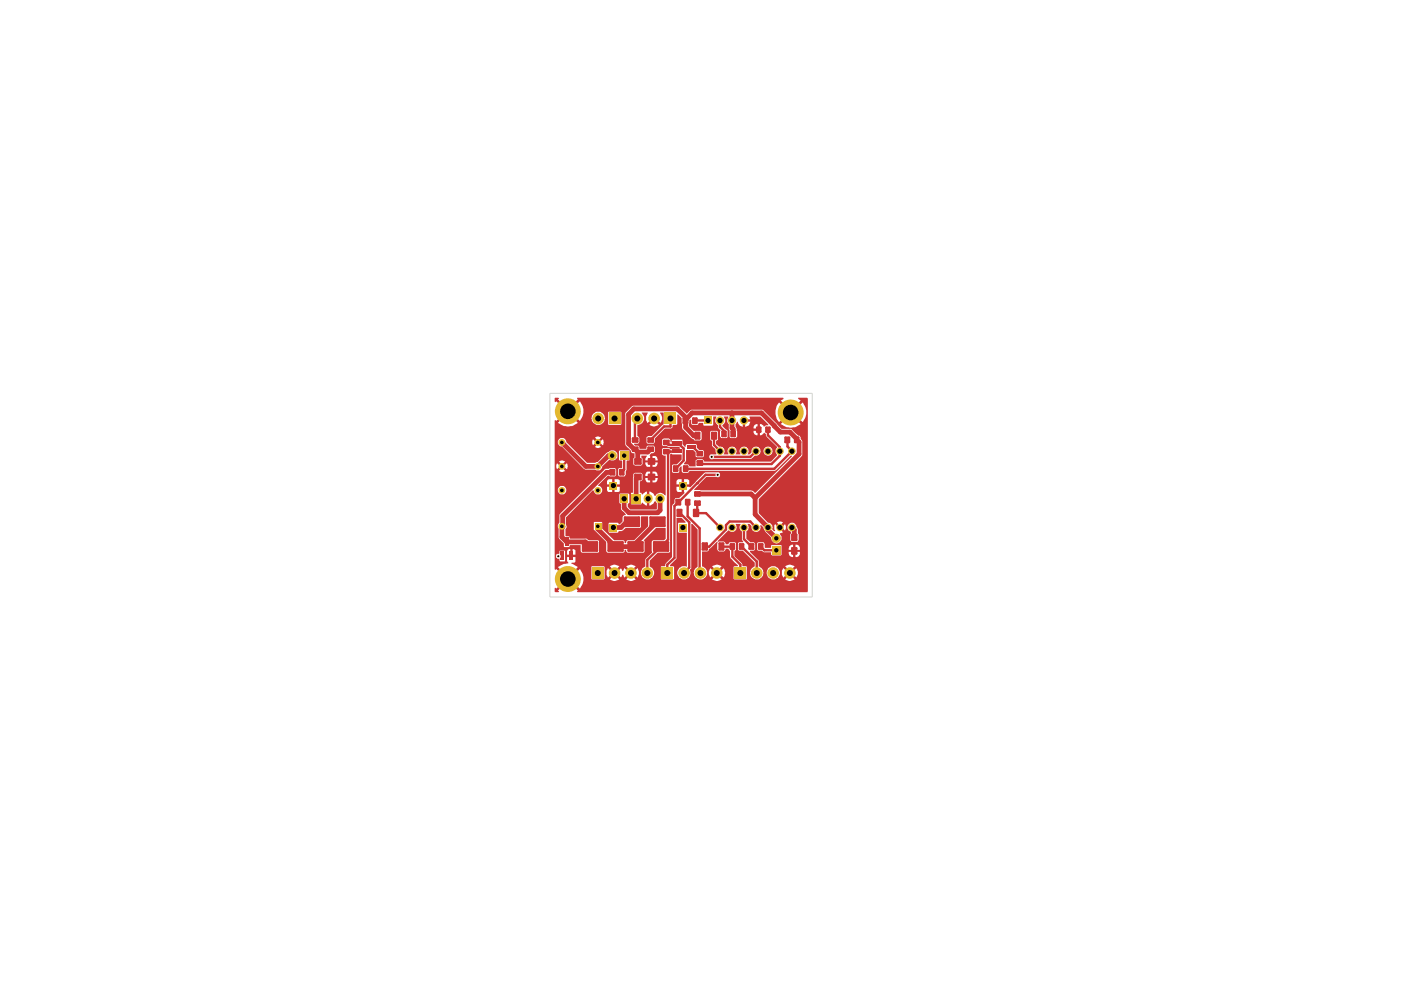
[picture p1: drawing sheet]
<svg xmlns="http://www.w3.org/2000/svg" width="297mm" height="210mm" viewBox="0 0 297 210" stroke-linecap="round" stroke-linejoin="round" font-family="sans-serif">
<path d="M116.6 83.4h55.6v43.2h-55.6z" fill="none" stroke="#d0d2cd" stroke-width=".21"/>
<g fill="#c83434">
<path d="M117.6 124.7l.2-.1 .1 .2 1.2-1.1 .3 .3v.1l-1.1 1.1 .2 .2-.1 .2-.8-.1z"/>
<path d="M117.6 89.2l.2-.1 .1 .1 1.2-1.1 .3 .2v.3l-1.1 1.1 .3 .1a3.1 3.1 0 0 0 3.9-.1l-1.1-1.2 .3-.4 1.2 1.1 .4-.5h2.1l.1 .2a1.41 1.41 0 0 0 1 1.2h.7l.3-.2h1.4l.1 .2 2.7-.1v-2.6l-2.7-.1-.1 2.6h-1.4l.1-.1a1.38 1.38 0 0 0 .7-1.4 1.38 1.38 0 0 0-1.1-1.1 1.49 1.49 0 0 0-1.8 1.3l-2.1 .1a3.1 3.1 0 0 0-.4-3.6l-1.1 1.1-.4-.3 1.1-1.2-.2-.2 .1-.2h43.6l.1 .3-.6 .3 1.1 1.1v.2l-.2 .2-1.2-1.1a3.1 3.1 0 0 0 0 4.2l1.2-1.1 .2 .2v.2l-1.1 1.1a3.3 3.3 0 0 0 4.3 0l-1.1-1.3 .3-.2 1.2 1.1 .1-.1a3.2 3.2 0 0 0-.1-4.1l-1.2 1.1-.3-.2 1.1-1.3-.6-.4v-.2h1.9l.2 .2-.1 41.1h-48.8l-.1-.3 .2-.1-1.1-1.2 .4-.3 1.1 1.1 .3-.4a2.47 2.47 0 0 0 .5-1.7l4.3 .2 .2-.1v-1.3h.4v.4l.3 .5 .7-.6 .4 .1v.3l-.7 .7a1.66 1.66 0 0 0 2 0l-.7-.8 .2-.3 .9 .6 .3-.6 .4 .6 .9-.6 .2 .3-.7 .8a1.57 1.57 0 0 0 1.8 0h.2l-.7-.7v-.3l.4-.1 .7 .6a1.59 1.59 0 0 0-.1-1.9l-.7 .7-.3-.2v-.3l.7-.6-1.1-.4-.9 .4 .7 .7-.2 .4-.9-.7-.3 .6-.4-.6-.9 .7-.2-.4 .7-.7-.2-.1a1.59 1.59 0 0 0-1.8 .1l.7 .6v.3l-.4 .2-.7-.7-.3 .5v.5h-.4v-1.4h-.2h-2.5l-.1 2.6h-1.7l-.2-1-.6-1-1.1 1.1-.4-.3 1.1-1.3-1.3-.7v-.2l.7-.1 .1-1.1h-1.8v.9l.3 .2v.3h-1l-1.2 .7 1.1 1.1v.2l-.3 .3-1.2-1.1-.2 .1-.1-2.9h.3l.1 .4 .6 .1 .1 .6h1l.1-1.4h1.1v-1.2h.5v1.2h.6v-.9l-.3-.3-1.2 .1-.3 .3v.8h-.4v-.8h-1.1l-.2 .6h-.3l-.3 .5h-.3v-6.3h.7l.1 .5v1.9l1.1 1.2 .1 .8h1.1l.1-.4h2.3v1.2l.3 .4h3.4l.2-.2v-2.3l-.2-.1h-2l-.3-.4-.4-.1-3.2 .1-.3-.5-.7-.1v-1.3h6l2.6 2.6v1.9l.3 .4h3.4l.2-.2 .1-.4h.3l.2 .6h3.5l.2-.2v-2.3l-.2-.2 2.5-2.6h2.1v2.3l-.3 .4h-2.4l-.1 .1v2.5l-1.5 1.4v1.5a1.44 1.44 0 0 0-.9 1.4 1.44 1.44 0 0 0 1 1.4 1.44 1.44 0 0 0 1.7-1 1.44 1.44 0 0 0-.8-1.8v-1.2l1.6-1.7h2.4l.3-.2 .1-20.8h.2l.1 .2h2v1.1l-1 1h-.8l-.2 .1v1.5l.2 .1h1.1l.2-.1v-.9l.4-.3h.1v1l.3 .3h1.1l.2-.4h18.2l3.3-3.2h.3v.2l-7.7 7.7-.9-.5h-10.8l-1.3-.2 2.6-2.7h2.6l.2-.2a.52 .52 0 0 0-.2-.7h-3l-3 3.1-1.1-.2 .1-.4h.7v-.8l-.3-.3h-.8l-.1 .9-.4-.1v-.8h-.7l-.4 .4v.7h.8l.2 .2-.1 .3h-.9v.8l.3 .3h.8v-.7l.1-.1h.3l.2 1.1-1.1 1-.8 .1-.2 .2v.8l-.5 .5v10.9l-1.4 1.4-.1 .6h-.9v2.7h2.8v-2.7h-.8l-.1-.2 1.4-1.5v-8.6h1.1l.9 .9-.1 .1-1.5 .1v1.9v.1h1.8v7.2h-.1a1.37 1.37 0 0 0-1.7 .7 1.37 1.37 0 0 0 .5 1.8l.2 .2a1.44 1.44 0 0 0 1.6-.4 1.44 1.44 0 0 0 .2-1.7l.3-.1v-9.5h.2l1.1 1.2v7.8l-.2 .2a1.39 1.39 0 0 0-.6 1.4 1.39 1.39 0 0 0 1.1 1.2 1.49 1.49 0 0 0 1.7-1.4h.4l.3 .9 .7-.6 .4 .2-.7 .9h.1a1.59 1.59 0 0 0 1.9 0l-.7-.7v-.3l.4-.1 .7 .6a1.57 1.57 0 0 0 0-1.9l-.7 .7-.4-.2v-.3l.7-.6a1.66 1.66 0 0 0-2 0l.7 .8-.4 .3-.7-.7-.3 .7v.3l-.4-.1a1.54 1.54 0 0 0-1.1-1.3v-3.2h1.2l.3-.2v-.4h.2l1.5-1.4h.1v1.8l.3 .2h1.1l.3-.3v-.3h.6l.4 .5 .1 1.6 1.6 1.5-.1 .2h-.9v2.7h2.8v-2.7h-.8l-.2-.6-1.6-1.6v-1.1l.3-.3v-1.4l-1.3-.1-.3 .4h-.6v-.3l-.4-.3h-1.3l2.3-2.4 .1 .1a.99 .99 0 0 0 1.6-.3l.1-.4-.2-.7h1l-.2 .9 .5 .7v1.8l.3 .2v.3l-1.1 .1v1.4l.2 .3h.9l2.4 2.5-.1 .8a1.45 1.45 0 0 0-.8 1.5 1.45 1.45 0 0 0 1 1.3 1.49 1.49 0 0 0 1.8-1.4h.7v.2a1.75 1.75 0 0 0 1 1.2 1.39 1.39 0 0 0 1.8-1.4h.4v.4l.2 .5 .8-.6 .3 .1v.3l-.6 .7 .3 .1a1.58 1.58 0 0 0 1.7-.1l-.8-.9 .4-.2 .7 .6 .4-.6v-.6l-.4-.7-.7 .7-.4-.3 .8-.8-.2-.1a1.59 1.59 0 0 0-1.8 .1l.6 .6v.3l-.3 .2-.8-.7-.2 .5v.5h-.4v-.3a1.39 1.39 0 0 0-1.2-1.1 1.39 1.39 0 0 0-1.5 .7l-.1 .7h-.7a1.61 1.61 0 0 0-1-1.4l-.1-1.4-1.8-1.7v-.2h.9l.2-.5h.4l.1 .4 .9 .1 .5 .3h1.5v.5l.2 .2h1.8l.2-.1v-.7h1.5v.3a.79 .79 0 0 0 .9 .8v-1.1h.6v1.1l.6-.2 .3-.4v-.5h-3.9v-.4h2.4v-1.1h.6v1.1h.9v-.5l-.3-.4-.3-.2h-1.1a.88 .88 0 0 0-.7 1.1h-1.5v-1h-2.1l-.1 .6h-1.3l-.1-.9-.2-.3-1.3 .1-.1 1.2h-.4v-1l-.2-.2-.9-.1-.8-.8v-1.6a.98 .98 0 0 0 .3-1.5h.4l.4 .4a.99 .99 0 0 0 .7 1.2 .99 .99 0 0 0 1.2-.5v-.9h.2l.5 .5 .3 .9 1.3 1.3v.1a1.15 1.15 0 0 0 1 1.1 1.15 1.15 0 0 0 1.2-.7v-.8l-.3-.6 .6-.2-.4-.6 .3-.3 .6 .5 .1-.7h.4l.2 .7 .5 .3-.1 .5v1.3l.1 .2 1.4 .1 .2-.3v-1.3l-.1-.3v-.8l-.3-.4a.97 .97 0 0 0-1.5-.8l-.3 .3-.1 .5h-.4l-.1-.7-.5 .5h-.1l-.3-.4 .4-.5-.8-.1-.5 .1 .5 .6-.3 .3h-.1l-.5-.5-.1 .2 .1 1.3-.6-.3v-.3a.96 .96 0 0 0-.9-1.2l-1.9-2v-3l9.2-9.3v-3l-.3-.4-.2-.6-.4-.1-1.3-1.4-2.2-.1-4-4h-15.1l-1.1 .8-1.7-1.7h-9.6l-1.6 1.5-.1 .3v6.3l.1 .3 .9 .8v.2l-2.2 .1-.1 .2v1.8l.1 .1 .6 .1v1.4l-.6 .1-.2 .3v1.3l.2 .2h1.1l.3-.3v-.8l.1-.2v-2l.6-.1 .1-2.2h.2l.2 .5 .6 .2v.9l-.2 .2v1.3l.3 .2h1.4l.2-.3v-.4h.6v.4l.4 .6h.6v-1h.5v1h.6l.5-.4v-.6h-3.2v-.8l-.2-.2v-.4h1.2l-.4 .7v.3h1v-.9h.5v.9h1.1v-.2l-.1-.5-.4-.2-1.1-.1 .3-.5h.4l.4-.3v-1.1l-.3-.2h-1.3l-.1 .1-.2 .6h-1.4v-.5l-.3-.2h-.7l-.1-.2v-.2h.8l.3-.4v-.8l-.5-.4v-2.3a1.47 1.47 0 0 0 1.3-1 1.47 1.47 0 0 0-.3-1.6v-.1h1.2l-.3 .7a1.71 1.71 0 0 0 .3 1.5l.7-.7 .3 .2v.2l-.6 .7a1.66 1.66 0 0 0 2 0l-.8-.9 .5-.2 .6 .7a1.46 1.46 0 0 0 0-2.1v-.1h.7v2.4l-2.5 2.6h-.8l-.3 .2v1.1l.2 .3h1.3l.3-.4v-.7l2.1-2.2h1.3l.3-.2 .1-.5h.7l.2-.2v-2h.2l.7 .7 .2 2.4 1.9 2h.5l.1 .4h1.3l.3-.3v-1.4l-.3-.3h-1.3l-1.2-1.1 .1-1.1 .2-.2 .3 .1v.7l.2 .3h1.1l.3-.4h.9l.1 .6h1.8l.2-.2v-1.8h.7v.2a1.08 1.08 0 0 0 .3 1.7v.5l.5 .5v1.3l.2 .4h1.1l.3-.3v-1.2l-1.1-1.1v-.2a1.12 1.12 0 0 0 .2-1.7l1-.1-.1 .3a1.02 1.02 0 0 0 .2 1.3l.2 2.7 .2 .3h1.1l.3-.3-.1-1.2h3.6a.76 .76 0 0 0 .8 .9v-.9h-4.4l-.1-.6h4.5v-.9a.76 .76 0 0 0-.8 .9h-3.7l-.1-.2v-.7l.4-.5a1.38 1.38 0 0 0 1.1 1.1l.1-.8h.4v.8l.8-.4 .3-.7h-.8l-.1-.4 .9-.1-.2-.6h2.3l1.7 1.7v.2h-.5l-.3 .2h-.2l-.4-.4-.4-.1v2.4h.3l.7-.5 .3 .2v.5l2.4 2.2-.4 .7v.4l.4 .7-1.3 1.4h-14.1l-.5-.5h-1.1l-.3 .2v1.3h-1.3l-.3-.4-.9-.1 .5-.7v-2.3h1.5l.5 .5v.9l.2 .1h2.7l.3 .4h8.6l.7-.7a1.02 1.02 0 0 0 1.3-.9h.6v.1a.94 .94 0 0 0 1.4 .6 .94 .94 0 0 0 0-1.5 .94 .94 0 0 0-1.4 .5v.3h-.6a.99 .99 0 0 0-1.1-1 .99 .99 0 0 0-.9 1.2l-.4 .5h-.4a1.03 1.03 0 0 0-.1-1.5 1.03 1.03 0 0 0-1.4 0 1.03 1.03 0 0 0 0 1.5l-1-.1a.97 .97 0 0 0-.1-1.4 .97 .97 0 0 0-1.3 0 .97 .97 0 0 0-.2 1.3v.2h-1a1.01 1.01 0 0 0 .1-1.2 1.01 1.01 0 0 0-1.1-.5l-.6-.6v-.5l.4-.4v-1.7l-.2-.1h-1.2l-.3 .3v1.3l.1 .3 .4 .2v1.1l.1 .1a1.4 1.4 0 0 1 .6 1.1l.2 .6h-1.2l-.2 .1-.1 .4h-1.2v-1.3l-.2-.2h-.7l-.6-.5v-.6l-.1-.2h-2l-.2 .3v.3h-.2l-.5-.5-.1-1h-2.1l-.1 .6h-.2l-.1-.6-.3-.2h-1.1l-.2 .1v1.4l.9 .1 .2 .1h2.4l.2 .3-.1 .2h-1.7h-.3l-.2-.2h-1.3l-.2 .2v1.2l.3 .2h.4v8.4h-.1a1.25 1.25 0 0 0-2.1 .2l-.5-.6-.6-.4h-.1l-.1 1-.4-.1v-.9l-.4 .1-.5 .5h-.2l-.1-.3h-.4v-2.5l.5-.1 .1-.6h.6l.3 .9 .7 .1v-1h.5v1l.8-.1 .3-.3v-.6h-3.2v-.4h1.6v-.9h.5v.9h1.1l-.1-.7-.4-.2h-1.7l-.4 .6v.3h-.6v-.3l-.3-.4h-1.3l-.3 .3-.1 4-.4 .1v2.2l2.2 .1 .1-.3h.2l.5 .5 .4 .1v-.9h.4l.1 .9h.1l.6-.4 .5-.5 .4 .4-.1 1.3h-5.6l-.5-.6v-.6l.3-.2v-1.8l-.1-.2h-1.9l-.1 .2v1.8l.4 .2v1.2l1 1.2-.6 .3-.1 1.1-.6 .6h-.3v-.3l-.1-.1h-1.9l-.1 2 .1 .1h1.9l.1-.3h.7l.4-.2 .4-.5h3.1l.2-.2v-2.1l1.5-.1v2.1l-2.9 3h-1.5l-.2 .5h-.4v-.4l-.2-.1h-2l-2.5-2.5-.1-1.4h-1.6l-.1 1.6h-6a.78 .78 0 0 0 .1-1.1v-1.6l5.6-5.6 .3 .1 .4 .6 .8 .1a.95 .95 0 0 0 .6-.9h1l.2 .4h.9l.1-.8h.3l.1 .8 1-.1 .1-1-.8-.1v-.4h.8v-.8l-.3-.3h-.8l-.1 .9-.4-.1v-.8l-.9 .1-.2 .3v.7h.8l.1 .4-.9 .1v.7h-1l-.2-.5-.4-.4h-.3v-.1l2.1-2.1 .4 .2h1.1l.2-.2v-1.2l-.2-.4h-1.1l-.2 .2-.9 .1-9.6 9.6v1.7l-.3 .8h-.7v-7.6h.7l.4 .7 .8 .1a.95 .95 0 0 0 .6-.9 .95 .95 0 0 0-.6-.9l-.8 .1-.4 .6v.3h-.7v-5.1h.3l.2 .6 .5-.5h.3l.1 .3-.5 .5 .5 .3 .8-.3-.5-.5 .2-.3 .6 .5 .3-.6-.3-.7-.5 .5-.3-.1 .5-.7-.5-.3-.8 .3 .5 .5-.2 .3-.7-.5-.2 .7h-.3v-5.1h.7v.2a.79 .79 0 0 0 .8 .7l4.9 4.9h2.2l.3 .1h.6l.4-.3 .2-.5 1.5-1.4h.2a1.1 1.1 0 0 0 1.5-.6l-.1-.9-.6-.5h-.7l-.8 .4-2 2.1-.5 .1h-1.7l-4.4-4.3h5.5l.1 .6 .5-.5h.3l.2 .3-.5 .5 .7 .3 .5-.3-.5-.6 .4-.2 .5 .5 .2-.6-.1-.5-.1-.2-.7 .5-.2-.3 .5-.5-.7-.3-.5 .3 .5 .6-.5 .2-.5-.5-.1 .7h-5.5l-.5-.8-.7-.1-.5 .3-.1 .6h-.7z"/>
<path d="M117.6 84.4h.9l-.2 .3 1.1 1.1v.1l-.3 .3-1.2-1.1-.2 .2z"/>
</g>
<path d="M119.1 93.8l5.1 5.1h2.5l2.3-2.3M119.3 111.6h-.2v2.3l1 1h4l1 1M119.3 111.6l.1 .1M129.9 100.2h-1.3l-9.3 9.2v2.2M132.3 105.7v2l1 1h6.1l.6-.5v-2.5M133.9 110.6h-1l-1.2 1.2h-1.7M139.4 110.6l-4.7 4.6v.7h-4.2l-3.8-3.7v-.6" fill="none" stroke="#c83434" stroke-width="1"/>
<path d="M141.6 95.8h.5M119.2 117.9h-.8M141.6 114.4l-4.4 4.3v2.8M143 107.3v11l-1.5 1.4v1.8M147.6 108.8h.2M149.6 100.7l-5.8 5.8" fill="none" stroke="#c83434" stroke-width=".51"/>
<circle cx="147.8" cy="102.4" r=".25" fill="#c83434"/>
<g fill="none" stroke="#c83434" stroke-width=".51">
<path d="M132.3 96.6v3l-.5 .6M135.1 88.7l-.5 .5v4.1M141.2 95.8h.4v18.6M141.2 93.8l.5 .5h2.4l.8 .8v2.5l-1.6 1.8M142.1 95.8h1.5M142.2 88.7v1.7h-1.4l-2.9 2.9M143.6 93.8v.5M146.6 94.8h.4l1.3 1.4M150.1 89.2h-2.8M151.4 92.4v1.9l1.3 1.4M152.7 89.2v1.3l.8 .9v.6M160.3 95.7l-1.2 1.2h-8.2"/>
<path d="M162.8 91.1v1.2l2.6 2.5v1.8l-1.8 1.8h-15.1l-.2-.2 .2-.2M167 93.3v1.4l.9 1-3.7 3.7h-18.8M143.8 106.5l-.8 .8M144.1 108.8l2 1.9v9.6l-1.1 1.2M145.8 106.5v3l2.5 2.5v9.3l.2 .2M147.8 106.7v2.1h1.9l3 3M149.6 100.7h2.5M153 115.9h2.3v2.1l1.7 1.7v1.8M157.2 115.9l3.2 3.1v2.5M157.7 111.8v2.5l1.6 1.6M160.3 111.8l-1.2-1.2h-4.4l-.8 .7v1l-3.5 3.6h-1M161.3 115.9l.8 .8h2.5"/>
</g>
<path d="M129 96.6h.8M135.2 95.8v2.1M137.9 95.2l-.6 .6h-2.1M145.6 88.7l-2-2h-9.2l-1.1 1.2v6.2l1.9 1.7M145.6 88.7l-.2 .3v1.6l1.7 1.8h.8M145.6 88.7l1.1-1.2h14.8l3.9 4.1h2.1l1.4 1.4v.3l.5 .4v2.6l-9.3 9.3M155.2 87.5v3.3l.2 .2v1M135.2 101.2l-.3 .3v4.2M147.8 104.7h11.5l.8 .9M160.1 105.6v3.5l2.7 2.7v.6l1.8 1.7M167.9 111.8l.5 .6v1.6" fill="none" stroke="#c83434" stroke-width="1"/>
<path d="M129.5 99.7h.7v.9h-.7z" fill="#c83434"/>
<path d="M129.5 99.7h.7v.9h-.7z" fill="none" stroke="#c83434" stroke-width=".51"/>
<path d="M131.5 99.7h.7v.9h-.7z" fill="#c83434"/>
<path d="M131.5 99.7h.7v.9h-.7z" fill="none" stroke="#c83434" stroke-width=".51"/>
<path d="M132.5 109.7h3v1.8h-3z" fill="#c83434"/>
<path d="M132.5 109.7h3v1.8h-3z" fill="none" stroke="#c83434" stroke-width=".51"/>
<path d="M133.3 115h2.9v1.8h-2.9z" fill="#c83434"/>
<path d="M133.3 115h2.9v1.8h-2.9z" fill="none" stroke="#c83434" stroke-width=".51"/>
<path d="M155.1 91.5h.7v1h-.7z" fill="#c83434"/>
<path d="M155.1 91.5h.7v1h-.7z" fill="none" stroke="#c83434" stroke-width=".51"/>
<path d="M153.2 91.5h.6v1h-.6z" fill="#c83434"/>
<path d="M153.2 91.5h.6v1h-.6z" fill="none" stroke="#c83434" stroke-width=".51"/>
<path d="M160.5 90.7h.7v.8h-.7z" fill="#c83434"/>
<path d="M160.5 90.7h.7v.8h-.7z" fill="none" stroke="#c83434" stroke-width=".51"/>
<path d="M162.5 90.7h.7v.8h-.7z" fill="#c83434"/>
<path d="M162.5 90.7h.7v.8h-.7z" fill="none" stroke="#c83434" stroke-width=".51"/>
<path d="M168.6 92.8h.6v.9h-.6z" fill="#c83434"/>
<path d="M168.6 92.8h.6v.9h-.6z" fill="none" stroke="#c83434" stroke-width=".51"/>
<path d="M166.5 92.8h.8v.9h-.8z" fill="#c83434"/>
<path d="M166.5 92.8h.8v.9h-.8z" fill="none" stroke="#c83434" stroke-width=".51"/>
<path d="M152.6 115.2h.7v1.3h-.7z" fill="#c83434"/>
<path d="M152.6 115.2h.7v1.3h-.7z" fill="none" stroke="#c83434" stroke-width=".51"/>
<path d="M149 115.2h.9v1.3h-.9z" fill="#c83434"/>
<path d="M149 115.2h.9v1.3h-.9z" fill="none" stroke="#c83434" stroke-width=".51"/>
<path d="M154.9 115.4h.7v.9h-.7z" fill="#c83434"/>
<path d="M154.9 115.4h.7v.9h-.7z" fill="none" stroke="#c83434" stroke-width=".51"/>
<path d="M156.9 115.4h.7v.9h-.7z" fill="#c83434"/>
<path d="M156.9 115.4h.7v.9h-.7z" fill="none" stroke="#c83434" stroke-width=".51"/>
<path d="M158.9 115.4h.8v.9h-.8z" fill="#c83434"/>
<path d="M158.9 115.4h.8v.9h-.8z" fill="none" stroke="#c83434" stroke-width=".51"/>
<path d="M161 115.4h.6v.9h-.6z" fill="#c83434"/>
<path d="M161 115.4h.6v.9h-.6z" fill="none" stroke="#c83434" stroke-width=".51"/>
<path d="M168 113.4h.8v1.1h-.8z" fill="#c83434"/>
<path d="M168 113.4h.8v1.1h-.8z" fill="none" stroke="#c83434" stroke-width=".51"/>
<path d="M168 116.2h.8v1.1h-.8z" fill="#c83434"/>
<path d="M168 116.2h.8v1.1h-.8z" fill="none" stroke="#c83434" stroke-width=".51"/>
<path d="M134.7 97.4h1.1v.9h-1.1z" fill="#c83434"/>
<path d="M134.7 97.4h1.1v.9h-1.1z" fill="none" stroke="#c83434" stroke-width=".51"/>
<path d="M134.7 100.7h1.1v.9h-1.1z" fill="#c83434"/>
<path d="M134.7 100.7h1.1v.9h-1.1z" fill="none" stroke="#c83434" stroke-width=".51"/>
<path d="M137.6 100.7h1.1v.9h-1.1z" fill="#c83434"/>
<path d="M137.6 100.7h1.1v.9h-1.1z" fill="none" stroke="#c83434" stroke-width=".51"/>
<path d="M134.2 94.9h.9v.7h-.9z" fill="#c83434"/>
<path d="M134.2 94.9h.9v.7h-.9z" fill="none" stroke="#c83434" stroke-width=".51"/>
<path d="M134.2 93h.9v.6h-.9z" fill="#c83434"/>
<path d="M134.2 93h.9v.6h-.9z" fill="none" stroke="#c83434" stroke-width=".51"/>
<path d="M137.5 94.9h.9v.7h-.9z" fill="#c83434"/>
<path d="M137.5 94.9h.9v.7h-.9z" fill="none" stroke="#c83434" stroke-width=".51"/>
<path d="M137.5 93h.9v.6h-.9z" fill="#c83434"/>
<path d="M137.5 93h.9v.6h-.9z" fill="none" stroke="#c83434" stroke-width=".51"/>
<path d="M143.7 108.1h.7v1.3h-.7z" fill="#c83434"/>
<path d="M143.7 108.1h.7v1.3h-.7z" fill="none" stroke="#c83434" stroke-width=".51"/>
<path d="M147.2 108.1h.8v1.3h-.8z" fill="#c83434"/>
<path d="M147.2 108.1h.8v1.3h-.8z" fill="none" stroke="#c83434" stroke-width=".51"/>
<path d="M145.5 106h.6v.9h-.6z" fill="#c83434"/>
<path d="M145.5 106h.6v.9h-.6z" fill="none" stroke="#c83434" stroke-width=".51"/>
<path d="M143.4 106h.8v.9h-.8z" fill="#c83434"/>
<path d="M143.4 106h.8v.9h-.8z" fill="none" stroke="#c83434" stroke-width=".51"/>
<path d="M137.9 109.7h3v1.8h-3z" fill="#c83434"/>
<path d="M137.9 109.7h3v1.8h-3z" fill="none" stroke="#c83434" stroke-width=".51"/>
<path d="M138.7 115h2.9v1.8h-2.9z" fill="#c83434"/>
<path d="M138.7 115h2.9v1.8h-2.9z" fill="none" stroke="#c83434" stroke-width=".51"/>
<path d="M147.4 104.4h.9v.7h-.9z" fill="#c83434"/>
<path d="M147.4 104.4h.9v.7h-.9z" fill="none" stroke="#c83434" stroke-width=".51"/>
<path d="M147.4 106.3h.9v.7h-.9z" fill="#c83434"/>
<path d="M147.4 106.3h.9v.7h-.9z" fill="none" stroke="#c83434" stroke-width=".51"/>
<path d="M137.6 97.4h1.1v.9h-1.1z" fill="#c83434"/>
<path d="M137.6 97.4h1.1v.9h-1.1z" fill="none" stroke="#c83434" stroke-width=".51"/>
<path d="M140.8 93.5h.9v.6h-.9z" fill="#c83434"/>
<path d="M140.8 93.5h.9v.6h-.9z" fill="none" stroke="#c83434" stroke-width=".51"/>
<path d="M140.8 95.4h.9v.7h-.9z" fill="#c83434"/>
<path d="M140.8 95.4h.9v.7h-.9z" fill="none" stroke="#c83434" stroke-width=".51"/>
<g fill="#c83434">
<path d="M142.6 93.5h1.9v.7h-1.9z"/>
<path d="M142.6 95.3h1.9v.8h-1.9z"/>
<path d="M142.9 98.9h.7v.9h-.7z"/>
</g>
<path d="M142.9 98.9h.7v.9h-.7z" fill="none" stroke="#c83434" stroke-width=".51"/>
<path d="M147.5 91.8h.8v1.2h-.8z" fill="#c83434"/>
<path d="M147.5 91.8h.8v1.2h-.8z" fill="none" stroke="#c83434" stroke-width=".51"/>
<path d="M151 91.8h.8v1.2h-.8z" fill="#c83434"/>
<path d="M151 91.8h.8v1.2h-.8z" fill="none" stroke="#c83434" stroke-width=".51"/>
<path d="M147.9 97.8h.9v.8h-.9z" fill="#c83434"/>
<path d="M147.9 97.8h.9v.8h-.9z" fill="none" stroke="#c83434" stroke-width=".51"/>
<path d="M147.9 95.8h.9v.7h-.9z" fill="#c83434"/>
<path d="M147.9 95.8h.9v.7h-.9z" fill="none" stroke="#c83434" stroke-width=".51"/>
<g fill="#c83434">
<path d="M145.6 94.4h1.9v.8h-1.9z"/>
<path d="M144.9 88.7h.8v1h-.8z"/>
</g>
<path d="M144.9 88.7h.8v1h-.8z" fill="none" stroke="#c83434" stroke-width=".51"/>
<path d="M147 88.7h.7v1h-.7z" fill="#c83434"/>
<path d="M147 88.7h.7v1h-.7z" fill="none" stroke="#c83434" stroke-width=".51"/>
<path d="M145 98.9h.7v.9h-.7z" fill="#c83434"/>
<path d="M145 98.9h.7v.9h-.7z" fill="none" stroke="#c83434" stroke-width=".51"/>
<path d="M129 115h3v1.8h-3z" fill="#c83434"/>
<path d="M129 115h3v1.8h-3z" fill="none" stroke="#c83434" stroke-width=".51"/>
<path d="M123.6 115h3v1.8h-3z" fill="#c83434"/>
<path d="M123.6 115h3v1.8h-3z" fill="none" stroke="#c83434" stroke-width=".51"/>
<g fill="#c83434">
<path d="M118.8 116.9h.8v1.9h-.8z"/>
<path d="M120.7 116.9h.8v1.9h-.8z"/>
<path d="M119.8 114h.8v1.8h-.8z"/>
</g>
<g fill="#e3b72e">
<path d="M155.8 120.2h2.4v2.5h-2.4z"/>
<path d="M149.3 88.3h1.7v1.7h-1.7z"/>
<path d="M163.7 115.7h1.8v1.8h-1.8z"/>
<path d="M131.5 104.8h1.7v1.8h-1.7z"/>
<path d="M129.2 102.1h1.7v1.7h-1.7z"/>
<path d="M126.1 110.8h1.4v1.5h-1.4z"/>
<path d="M129.2 111h1.7v1.7h-1.7z"/>
<path d="M143.9 111h1.7v1.7h-1.7z"/>
<path d="M133.9 104.7h2v2h-2z"/>
<circle cx="160.4" cy="121.5" r="1.23"/>
<circle cx="163.9" cy="121.5" r="1.23"/>
<circle cx="167.5" cy="121.5" r="1.23"/>
<circle cx="167.9" cy="95.7" r=".8"/>
<circle cx="165.4" cy="95.7" r=".8"/>
<circle cx="162.8" cy="95.7" r=".8"/>
<circle cx="160.3" cy="95.7" r=".8"/>
<circle cx="167.6" cy="87.5" r="2.75"/>
<circle cx="152.7" cy="111.8" r=".8"/>
<circle cx="155.2" cy="111.8" r=".8"/>
<circle cx="157.7" cy="111.8" r=".8"/>
<circle cx="160.3" cy="111.8" r=".8"/>
<circle cx="148.5" cy="121.5" r="1.23"/>
<circle cx="152" cy="121.5" r="1.23"/>
<circle cx="157.7" cy="95.7" r=".8"/>
<circle cx="155.2" cy="95.7" r=".8"/>
<circle cx="152.7" cy="95.7" r=".8"/>
<circle cx="152.7" cy="89.2" r=".89"/>
<circle cx="155.2" cy="89.2" r=".89"/>
<circle cx="157.7" cy="89.2" r=".89"/>
<circle cx="162.8" cy="111.8" r=".8"/>
<circle cx="165.4" cy="111.8" r=".8"/>
<circle cx="167.9" cy="111.8" r=".8"/>
<circle cx="164.6" cy="114.1" r=".97"/>
<circle cx="126.7" cy="104" r=".72"/>
<circle cx="119.1" cy="111.6" r=".72"/>
</g>
<path d="M137.4 105.7h.1M140 105.7h.1" fill="none" stroke="#e3b72e" stroke-width="1.9"/>
<g fill="#e3b72e">
<path d="M143.9 102.1h1.7v1.7h-1.7z"/>
<path d="M129.1 87.5h2.5v2.4h-2.5z"/>
<path d="M125.6 120.2h2.4v2.5h-2.4z"/>
<path d="M140.3 120.2h2.4v2.5h-2.4z"/>
<path d="M131.5 95.7h1.8v1.8h-1.8z"/>
<path d="M141 87.5h2.3v2.4h-2.3z"/>
<circle cx="126.7" cy="98.9" r=".72"/>
<circle cx="119.1" cy="93.8" r=".72"/>
<circle cx="119.1" cy="98.9" r=".72"/>
<circle cx="119.1" cy="104" r=".72"/>
<circle cx="126.7" cy="93.8" r=".72"/>
<circle cx="126.8" cy="88.7" r="1.23"/>
<circle cx="120.4" cy="87.2" r="2.75"/>
<circle cx="130.3" cy="121.5" r="1.23"/>
<circle cx="133.8" cy="121.5" r="1.23"/>
<circle cx="137.2" cy="121.5" r="1.23"/>
<circle cx="120.4" cy="122.8" r="2.75"/>
<circle cx="145" cy="121.5" r="1.23"/>
<circle cx="129.8" cy="96.6" r=".97"/>
<circle cx="138.7" cy="88.7" r="1.23"/>
<circle cx="135.1" cy="88.7" r="1.23"/>
</g>
<g fill="none" stroke="#ececec" stroke-width=".21">
<path d="M150.7 96.7h.4v.4h-.4zM118.2 117.8h.4v.4h-.4zM152 100.5h.4v.4h-.4z"/>
<circle cx="150.9" cy="96.9" r=".38"/>
<circle cx="118.4" cy="118" r=".38"/>
<circle cx="152.2" cy="100.7" r=".38"/>
</g>
<g fill="none" stroke="#e3b72e" stroke-width=".21">
<circle cx="119.2" cy="98.9" r=".38"/>
<circle cx="119.2" cy="93.9" r=".38"/>
<circle cx="120.4" cy="87.2" r="1.65"/>
<circle cx="126.8" cy="98.9" r=".38"/>
<circle cx="126.8" cy="93.9" r=".38"/>
<circle cx="126.9" cy="88.8" r=".64"/>
<circle cx="129.8" cy="96.6" r=".47"/>
<circle cx="130.3" cy="88.8" r=".64"/>
<circle cx="132.4" cy="96.6" r=".47"/>
<circle cx="135.2" cy="88.8" r=".64"/>
<circle cx="138.7" cy="88.8" r=".64"/>
<circle cx="142.2" cy="88.8" r=".64"/>
<circle cx="150.2" cy="89.2" r=".55"/>
<circle cx="152.7" cy="95.7" r=".55"/>
<circle cx="152.7" cy="89.2" r=".55"/>
<circle cx="155.2" cy="95.7" r=".55"/>
<circle cx="155.2" cy="89.2" r=".55"/>
<circle cx="157.8" cy="95.7" r=".55"/>
<circle cx="157.8" cy="89.2" r=".55"/>
<circle cx="160.3" cy="95.7" r=".55"/>
<circle cx="162.9" cy="95.7" r=".55"/>
<circle cx="165.4" cy="95.7" r=".55"/>
<circle cx="167.7" cy="87.5" r="1.65"/>
<circle cx="167.9" cy="95.7" r=".55"/>
<circle cx="119.2" cy="111.6" r=".38"/>
<circle cx="119.2" cy="104" r=".38"/>
<circle cx="126.8" cy="111.6" r=".38"/>
<circle cx="126.8" cy="104" r=".38"/>
<circle cx="130.1" cy="103" r=".55"/>
<circle cx="130.1" cy="111.9" r=".55"/>
<circle cx="132.4" cy="105.8" r=".55"/>
<circle cx="134.9" cy="105.8" r=".64"/>
<circle cx="137.5" cy="105.8" r=".64"/>
<circle cx="140" cy="105.8" r=".64"/>
<circle cx="144.8" cy="111.9" r=".55"/>
<circle cx="144.8" cy="103" r=".55"/>
<circle cx="152.7" cy="111.9" r=".55"/>
<circle cx="155.2" cy="111.9" r=".55"/>
<circle cx="157.8" cy="111.9" r=".55"/>
<circle cx="160.3" cy="111.9" r=".55"/>
<circle cx="162.9" cy="111.9" r=".55"/>
<circle cx="164.6" cy="116.7" r=".47"/>
<circle cx="164.6" cy="114.2" r=".47"/>
<circle cx="165.4" cy="111.9" r=".55"/>
<circle cx="167.9" cy="111.9" r=".55"/>
<circle cx="120.4" cy="122.8" r="1.65"/>
<circle cx="126.8" cy="121.5" r=".64"/>
<circle cx="130.3" cy="121.5" r=".64"/>
<circle cx="133.8" cy="121.5" r=".64"/>
<circle cx="137.3" cy="121.5" r=".64"/>
<circle cx="141.5" cy="121.5" r=".64"/>
<circle cx="145.1" cy="121.5" r=".64"/>
<circle cx="148.5" cy="121.5" r=".64"/>
<circle cx="152" cy="121.5" r=".64"/>
<circle cx="157" cy="121.5" r=".64"/>
<circle cx="160.5" cy="121.5" r=".64"/>
<circle cx="164" cy="121.5" r=".64"/>
<circle cx="167.5" cy="121.5" r=".64"/>
</g>
<g fill="#000">
<path d="M150.8 96.7l.3 .2-.1 .1-.3-.1zM118.3 117.8l.3 .1-.1 .2-.3-.2zM152 100.5l.4 .2-.2 .2-.3-.2z"/>
<circle cx="119.1" cy="98.9" r=".38"/>
<circle cx="119.1" cy="93.8" r=".38"/>
<circle cx="120.4" cy="87.2" r="1.65"/>
<circle cx="126.7" cy="98.9" r=".38"/>
<circle cx="126.7" cy="93.8" r=".38"/>
<circle cx="126.8" cy="88.7" r=".64"/>
<circle cx="129.8" cy="96.6" r=".47"/>
<circle cx="130.3" cy="88.7" r=".64"/>
<circle cx="132.3" cy="96.6" r=".47"/>
<circle cx="135.1" cy="88.7" r=".64"/>
<circle cx="138.7" cy="88.7" r=".64"/>
<circle cx="142.2" cy="88.7" r=".64"/>
<circle cx="150.1" cy="89.2" r=".55"/>
<circle cx="152.7" cy="89.2" r=".55"/>
<circle cx="152.7" cy="95.7" r=".55"/>
<circle cx="155.2" cy="89.2" r=".55"/>
<circle cx="155.2" cy="95.7" r=".55"/>
<circle cx="157.7" cy="95.7" r=".55"/>
<circle cx="157.7" cy="89.2" r=".55"/>
<circle cx="160.3" cy="95.7" r=".55"/>
<circle cx="162.8" cy="95.7" r=".55"/>
<circle cx="165.4" cy="95.7" r=".55"/>
<circle cx="167.6" cy="87.5" r="1.65"/>
<circle cx="167.9" cy="95.7" r=".55"/>
<circle cx="119.1" cy="104" r=".38"/>
<circle cx="119.1" cy="111.6" r=".38"/>
<circle cx="126.7" cy="111.6" r=".38"/>
<circle cx="126.7" cy="104" r=".38"/>
<circle cx="130" cy="103" r=".55"/>
<circle cx="130" cy="111.8" r=".55"/>
<circle cx="132.3" cy="105.7" r=".55"/>
<circle cx="134.9" cy="105.7" r=".55"/>
<circle cx="137.4" cy="105.7" r=".55"/>
<circle cx="140" cy="105.7" r=".55"/>
<circle cx="144.8" cy="103" r=".55"/>
<circle cx="144.8" cy="111.8" r=".55"/>
<circle cx="152.7" cy="111.8" r=".55"/>
<circle cx="155.2" cy="111.8" r=".55"/>
<circle cx="157.7" cy="111.8" r=".55"/>
<circle cx="160.3" cy="111.8" r=".55"/>
<circle cx="162.8" cy="111.8" r=".55"/>
<circle cx="164.6" cy="116.7" r=".47"/>
<circle cx="164.6" cy="114.1" r=".47"/>
<circle cx="165.4" cy="111.8" r=".55"/>
<circle cx="167.9" cy="111.8" r=".55"/>
<circle cx="120.4" cy="122.8" r="1.65"/>
<circle cx="126.7" cy="121.5" r=".64"/>
<circle cx="130.3" cy="121.5" r=".64"/>
<circle cx="133.8" cy="121.5" r=".64"/>
<circle cx="137.2" cy="121.5" r=".64"/>
<circle cx="141.5" cy="121.5" r=".64"/>
<circle cx="145" cy="121.5" r=".64"/>
<circle cx="148.5" cy="121.5" r=".64"/>
<circle cx="152" cy="121.5" r=".64"/>
<circle cx="157" cy="121.5" r=".64"/>
<circle cx="160.4" cy="121.5" r=".64"/>
<circle cx="163.9" cy="121.5" r=".64"/>
<circle cx="167.5" cy="121.5" r=".64"/>
</g>
</svg>
